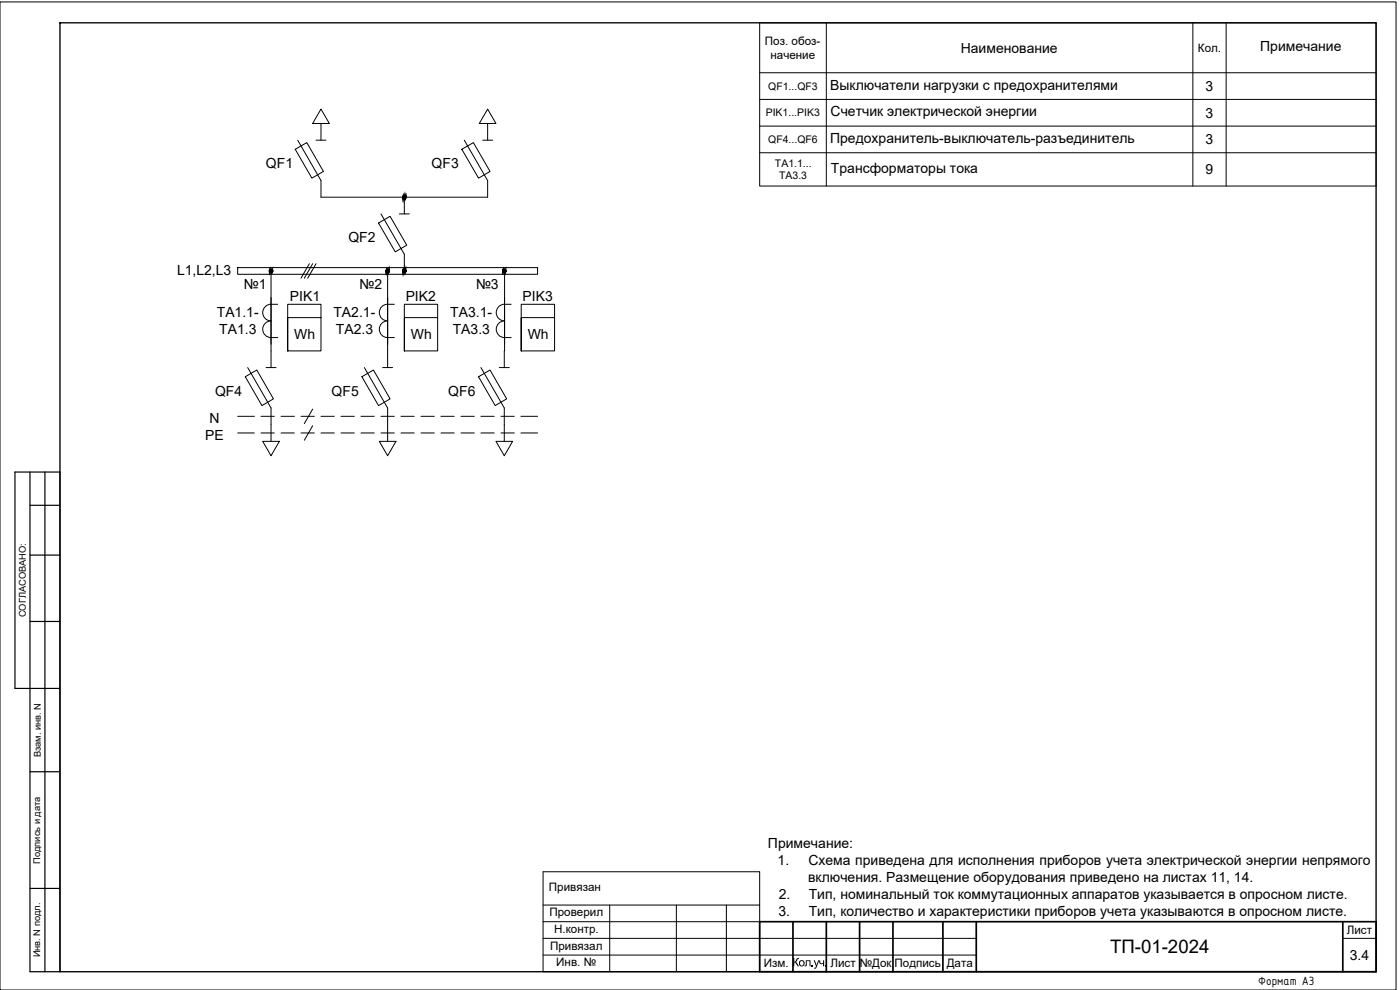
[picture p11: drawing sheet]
<svg xmlns="http://www.w3.org/2000/svg" width="420mm" height="297mm" viewBox="0 0 420 297" stroke-linecap="round" stroke-linejoin="round" font-family="sans-serif">
<defs><g id="words">
<text font-size="5.6" x="333.2" y="286">ТП-01-2024</text>
<g font-size="4.2">
<text x="288.4" y="15.8">Наименование</text>
<text x="378.2" y="15.4">Примечание</text>
<text x="249.2" y="26.9">Выключатели нагрузки с предохранителями</text>
<text x="361.8" y="27.3">3</text>
<text x="249.3" y="35">Счетчик электрической энергии</text>
<text x="361.8" y="35.3">3</text>
<text x="249.2" y="42.9">Предохранитель-выключатель-разъединитель</text>
<text x="361.8" y="43.3">3</text>
<text x="79.8" y="50.5">QF1</text>
<text x="129.5" y="50.5">QF3</text>
<text x="249.4" y="51.9">Трансформаторы тока</text>
<text x="361.8" y="52.3">9</text>
<text x="104.6" y="72.6">QF2</text>
<text x="53.1" y="82.5">L1,L2,L3</text>
<text x="73.2" y="86.8">№1</text>
<text x="107.9" y="86.8">№2</text>
<text x="142.9" y="86.8">№3</text>
<text x="65.1" y="95.3">ТА1.1-</text>
<text x="87" y="90.5">PIK1</text>
<text x="100.1" y="95.3">ТА2.1-</text>
<text x="121.8" y="90.5">PIK2</text>
<text x="135.1" y="95.3">ТА3.1-</text>
<text x="156.8" y="90.4">PIK3</text>
<text x="65.8" y="100.3">ТА1.3</text>
<text x="88.3" y="101.8">Wh</text>
<text x="100.8" y="100.3">ТА2.3</text>
<text x="123.3" y="101.8">Wh</text>
<text x="135.9" y="100.3">ТА3.3</text>
<text x="158.4" y="101.8">Wh</text>
<text x="64.5" y="118.7">QF4</text>
<text x="99.5" y="118.7">QF5</text>
<text x="134.5" y="118.7">QF6</text>
<text x="61.5" y="131.9">PE</text>
<text x="62.9" y="126.9">N</text>
<text x="230.5" y="254.5">Примечание:</text>
<text x="233.4" y="259.5">1.</text>
<text x="242.6" y="259.5">Схема приведена для исполнения приборов учета электрической энергии непрямого</text>
<text x="233.7" y="269.6">2.</text>
<text x="242.5" y="264.6">включения. Размещение оборудования приведено на листах 11, 14.</text>
<text x="242.7" y="269.6">Тип, номинальный ток коммутационных аппаратов указывается в опросном листе.</text>
<text x="233.6" y="274.7">3.</text>
<text x="242.7" y="274.7">Тип, количество и характеристики приборов учета указываются в опросном листе.</text>
<text x="405.1" y="288">3.4</text>
</g>
<text font-size="3.9" x="377.6" y="295.5">Формат А3</text>
<g font-size="3.5">
<text x="229.6" y="13.5">Поз. обоз-</text>
<text x="231.2" y="17.7">начение</text>
<text x="359.5" y="15.6">Кол.</text>
<text x="164.7" y="267.4">Привязан</text>
<text x="164.9" y="275">Проверил</text>
<text x="166.3" y="280">Н.контр.</text>
<text x="404.2" y="280.3">Лист</text>
<text x="165.1" y="285">Привязал</text>
<text x="166.9" y="289.8">Инв. №</text>
<text x="229.3" y="290.3">Изм.</text>
<text x="237.8" y="289.9">Кол .уч.</text>
<text x="249.2" y="290.3">Лист</text>
<text x="258" y="290">№Док</text>
<text x="268.5" y="290.1">Подпись</text>
<text x="284.1" y="290">Дата</text>
</g>
<g font-size="3.1">
<text x="230.6" y="26.9">QF1...QF3</text>
<text x="229.8" y="35">PIK1...PIK3</text>
<text x="230.6" y="42.9">QF4...QF6</text>
<text x="232.6" y="50.1">ТА1.1...</text>
<text x="233.8" y="53.8">ТА3.3</text>
</g>
<g font-size="2.8">
<text x="7.7" y="185.2" transform="rotate(-90 7.7 185.2)">СОГЛАСОВАНО:</text>
<text x="12.2" y="227.2" transform="rotate(-90 12.2 227.2)">Взам. инв. N</text>
<text x="12" y="259.2" transform="rotate(-90 12 259.2)">Подпись и дата</text>
<text x="12" y="287.3" transform="rotate(-90 12 287.3)">Инв. N подл.</text>
</g>
</g></defs>
<g fill="#000" stroke="#000" stroke-width=".3">
<path d="M120.9 59.2v.2zM121.8 59v.2zM80.9 81.3v.2zM81.8 81.1v.2zM115.9 81.3v.2zM116.8 81.1v.2zM120.9 81.3v.2zM121.8 81.1v.2zM150.9 81.3v.2zM151.8 81.1v.2z"/>
<path d="M120.9 59l-.1 .2zM120.9 59l-.1 .2z"/>
<path d="M120.9 59.2v.2zM120.9 59.2v.2z"/>
<path d="M120.9 58.9v.3zM120.9 58.9v.3z"/>
<path d="M120.9 59.2v.3zM120.9 59.2v.2z"/>
<path d="M120.9 58.9v.3zM120.9 58.9v.3z"/>
<path d="M121 59.2v.4zM120.9 59.2v.3z"/>
<path d="M121 58.8l-.1 .4zM121 58.8l-.1 .4z"/>
<path d="M121.1 59.2v.4zM121 59.2v.4z"/>
<path d="M121.1 58.7l-.1 .5zM121 58.8v.4z"/>
<path d="M121.2 59.2v.5zM121.1 59.2v.4z"/>
<path d="M121.2 58.7l-.1 .5zM121.1 58.7v.5z"/>
<path d="M121.2 59.2v.5zM121.2 59.2v.5z"/>
<path d="M121.2 58.7v.5zM121.2 58.7v.5z"/>
<path d="M121.3 59.2l-.1 .5zM121.2 59.2v.5z"/>
<path d="M121.3 58.7l-.1 .5zM121.2 58.7v.5z"/>
<path d="M121.4 59.2l-.1 .5zM121.3 59.2v.5z"/>
<path d="M121.4 58.7l-.1 .5zM121.3 58.7v.5z"/>
<path d="M121.5 59.2l-.1 .5zM121.4 59.2v.5z"/>
<path d="M121.5 58.7l-.1 .5zM121.4 58.7v.5z"/>
<path d="M121.6 59.2l-.1 .5zM121.5 59.2v.5z"/>
<path d="M121.6 58.7l-.1 .5zM121.5 58.7v.5z"/>
<path d="M121.7 59.2l-.1 .4zM121.6 59.2v.4z"/>
<path d="M121.7 58.8l-.1 .4zM121.6 58.7v.5z"/>
<path d="M121.7 59.2v.4zM121.7 59.2v.4z"/>
<path d="M121.7 58.9v.3zM121.7 58.8v.4z"/>
<path d="M121.8 59.2l-.1 .3zM121.7 59.2v.3z"/>
<path d="M121.8 58.9l-.1 .3zM121.7 58.9v.3z"/>
<path d="M121.8 59.2v.2zM121.8 59.2v.2z"/>
<path d="M121.8 59v.2zM121.8 58.9v.3z"/>
<path d="M121.8 59.2v.2zM121.8 59.2v.2z"/>
<path d="M80.9 81.1v.2zM80.9 81.1v.2z"/>
<path d="M80.9 81.3v.2zM80.9 81.3v.2z"/>
<path d="M80.9 81.1v.2zM80.9 81.1v.2z"/>
<path d="M81 81.3v.3zM80.9 81.3v.2z"/>
<path d="M81 81l-.1 .3zM81 81l-.1 .3z"/>
<path d="M81 81.3v.4zM81 81.3v.3z"/>
<path d="M81 80.9v.4zM81 81v.3z"/>
<path d="M81.1 81.3v.4zM81 81.3v.4z"/>
<path d="M81.1 80.9l-.1 .4zM81 80.9v.4z"/>
<path d="M81.2 81.3v.5zM81.1 81.3v.4z"/>
<path d="M81.2 80.8l-.1 .5zM81.1 80.9v.4z"/>
<path d="M81.3 81.3v.5zM81.2 81.3v.5z"/>
<path d="M81.3 80.8l-.1 .5zM81.2 80.8v.5z"/>
<path d="M81.3 81.3v.5zM81.3 81.3v.5z"/>
<path d="M81.3 80.8v.5zM81.3 80.8v.5z"/>
<path d="M81.4 81.3l-.1 .5zM81.3 81.3v.5z"/>
<path d="M81.4 80.8l-.1 .5zM81.3 80.8v.5z"/>
<path d="M81.5 81.3l-.1 .5zM81.4 81.3v.5z"/>
<path d="M81.5 80.8l-.1 .5zM81.4 80.8v.5z"/>
<path d="M81.6 81.3l-.1 .5zM81.5 81.3v.5z"/>
<path d="M81.6 80.9l-.1 .4zM81.5 80.8v.5z"/>
<path d="M81.7 81.3l-.1 .4zM81.6 81.3v.4z"/>
<path d="M81.7 80.9l-.1 .4zM81.6 80.9v.4z"/>
<path d="M81.7 81.3v.4zM81.7 81.3v.4z"/>
<path d="M81.7 81v.3zM81.7 80.9v.4z"/>
<path d="M81.8 81.3l-.1 .3zM81.7 81.3v.3z"/>
<path d="M81.8 81.1l-.1 .2zM81.7 81v.3z"/>
<path d="M81.8 81.3v.2zM81.8 81.3v.2z"/>
<path d="M81.8 81.1v.2zM81.8 81.1v.2z"/>
<path d="M81.8 81.3v.2zM81.8 81.3v.2z"/>
<path d="M115.9 81.1l-.1 .2zM115.9 81.1l-.1 .2z"/>
<path d="M115.9 81.3v.2zM115.9 81.3v.2z"/>
<path d="M115.9 81.1v.2zM115.9 81.1v.2z"/>
<path d="M116 81.3v.3zM115.9 81.3v.2z"/>
<path d="M116 81l-.1 .3zM116 81l-.1 .3z"/>
<path d="M116 81.3v.4zM116 81.3v.3z"/>
<path d="M116 80.9v.4zM116 81v.3z"/>
<path d="M116.1 81.3v.4zM116 81.3v.4z"/>
<path d="M116.1 80.9l-.1 .4zM116 80.9v.4z"/>
<path d="M116.2 81.3v.5zM116.1 81.3v.4z"/>
<path d="M116.2 80.8l-.1 .5zM116.1 80.9v.4z"/>
<path d="M116.2 81.3v.5zM116.2 81.3v.5z"/>
<path d="M116.2 80.8v.5zM116.2 80.8v.5z"/>
<path d="M116.3 81.3l-.1 .5zM116.2 81.3v.5z"/>
<path d="M116.3 80.8l-.1 .5zM116.2 80.8v.5z"/>
<path d="M116.4 81.3l-.1 .5zM116.3 81.3v.5z"/>
<path d="M116.4 80.8l-.1 .5zM116.3 80.8v.5z"/>
<path d="M116.5 81.3l-.1 .5zM116.4 81.3v.5z"/>
<path d="M116.5 80.8l-.1 .5zM116.4 80.8v.5z"/>
<path d="M116.6 81.3l-.1 .5zM116.5 81.3v.5z"/>
<path d="M116.6 80.9l-.1 .4zM116.5 80.8v.5z"/>
<path d="M116.7 81.3l-.1 .4zM116.6 81.3v.4z"/>
<path d="M116.7 80.9l-.1 .4zM116.6 80.9v.4z"/>
<path d="M116.7 81.3v.4zM116.7 81.3v.4z"/>
<path d="M116.7 81v.3zM116.7 80.9v.4z"/>
<path d="M116.8 81.3l-.1 .3zM116.7 81.3v.3z"/>
<path d="M116.8 81.1l-.1 .2zM116.7 81v.3z"/>
<path d="M116.8 81.3v.2zM116.8 81.3v.2z"/>
<path d="M116.8 81.1v.2zM116.8 81.1v.2z"/>
<path d="M116.8 81.3v.2zM116.8 81.3v.2z"/>
<path d="M120.9 81.1l-.1 .2zM120.9 81.1l-.1 .2z"/>
<path d="M120.9 81.3v.2zM120.9 81.3v.2z"/>
<path d="M120.9 81.1v.2zM120.9 81.1v.2z"/>
<path d="M120.9 81.3v.3zM120.9 81.3v.2z"/>
<path d="M120.9 81v.3zM120.9 81v.3z"/>
<path d="M121 81.3v.4zM120.9 81.3v.3z"/>
<path d="M121 80.9l-.1 .4zM120.9 81v.3z"/>
<path d="M121.1 81.3v.4zM121 81.3v.4z"/>
<path d="M121.1 80.9l-.1 .4zM121 80.9v.4z"/>
<path d="M121.2 81.3v.5zM121.1 81.3v.4z"/>
<path d="M121.2 80.8l-.1 .5zM121.1 80.9v.4z"/>
<path d="M121.2 81.3v.5zM121.2 81.3v.5z"/>
<path d="M121.2 80.8v.5zM121.2 80.8v.5z"/>
<path d="M121.3 81.3l-.1 .5zM121.2 81.3v.5z"/>
<path d="M121.3 80.8l-.1 .5zM121.2 80.8v.5z"/>
<path d="M121.4 81.3l-.1 .5zM121.3 81.3v.5z"/>
<path d="M121.4 80.8l-.1 .5zM121.3 80.8v.5z"/>
<path d="M121.5 81.3l-.1 .5zM121.4 81.3v.5z"/>
<path d="M121.5 80.8l-.1 .5zM121.4 80.8v.5z"/>
<path d="M121.6 81.3l-.1 .5zM121.5 81.3v.5z"/>
<path d="M121.6 80.9l-.1 .4zM121.5 80.8v.5z"/>
<path d="M121.7 81.3l-.1 .4zM121.6 81.3v.4z"/>
<path d="M121.7 80.9l-.1 .4zM121.6 80.9v.4z"/>
<path d="M121.7 81.3v.4zM121.7 81.3v.4z"/>
<path d="M121.7 81v.3zM121.7 80.9v.4z"/>
<path d="M121.8 81.3l-.1 .3zM121.7 81.3v.3z"/>
<path d="M121.8 81.1l-.1 .2zM121.7 81v.3z"/>
<path d="M121.8 81.3v.2zM121.8 81.3v.2z"/>
<path d="M121.8 81.1v.2zM121.8 81.1v.2z"/>
<path d="M121.8 81.3v.2zM121.8 81.3v.2z"/>
<path d="M150.9 81.1v.2zM150.9 81.1v.2z"/>
<path d="M150.9 81.3v.2zM150.9 81.3v.2z"/>
<path d="M150.9 81.1v.2zM150.9 81.1v.2z"/>
<path d="M151 81.3v.3zM150.9 81.3v.2z"/>
<path d="M151 81l-.1 .3zM151 81l-.1 .3z"/>
<path d="M151 81.3v.4zM151 81.3v.3z"/>
<path d="M151 80.9v.4zM151 80.9v.4z"/>
<path d="M151.1 81.3v.4zM151 81.3v.4z"/>
<path d="M151.1 80.9l-.1 .4zM151 80.9v.4z"/>
<path d="M151.2 81.3v.5zM151.1 81.3v.4z"/>
<path d="M151.2 80.8l-.1 .5zM151.1 80.9v.4z"/>
<path d="M151.3 81.3v.5zM151.2 81.3v.5z"/>
<path d="M151.3 80.8l-.1 .5zM151.2 80.8v.5z"/>
<path d="M151.3 81.3v.5zM151.3 81.3v.5z"/>
<path d="M151.3 80.8v.5zM151.3 80.8v.5z"/>
<path d="M151.4 81.3l-.1 .5zM151.3 81.3v.5z"/>
<path d="M151.4 80.8l-.1 .5zM151.3 80.8v.5z"/>
<path d="M151.5 81.3l-.1 .5zM151.4 81.3v.5z"/>
<path d="M151.5 80.8l-.1 .5zM151.4 80.8v.5z"/>
<path d="M151.6 81.3l-.1 .5zM151.5 81.3v.5z"/>
<path d="M151.6 80.9l-.1 .4zM151.5 80.8v.5z"/>
<path d="M151.7 81.3l-.1 .4zM151.6 81.3v.4z"/>
<path d="M151.7 80.9l-.1 .4zM151.6 80.9v.4z"/>
<path d="M151.7 81.3v.4zM151.7 81.3v.4z"/>
<path d="M151.7 81v.3zM151.7 80.9v.4z"/>
<path d="M151.8 81.3l-.1 .3zM151.7 81.3v.3z"/>
<path d="M151.8 81.1l-.1 .2zM151.7 81v.3z"/>
<path d="M151.8 81.3v.2zM151.8 81.3v.2z"/>
<path d="M151.8 81.1v.2zM151.8 81.1v.2z"/>
<path d="M151.8 81.3v.2zM151.8 81.3v.2z"/>
</g>
<g fill="none" stroke="#000" stroke-width=".3">
<path d="M163 261.6h65v30h-65zM163 271.6h65M163 276.5h65M183 271.6v20M203 271.6v20M218 271.6v20M163 281.5h65M163 286.6h65"/>
<circle cx="121.4" cy="59.2" r=".5"/>
<circle cx="81.4" cy="81.3" r=".5"/>
<circle cx="116.3" cy="81.3" r=".5"/>
<circle cx="121.4" cy="81.3" r=".5"/>
<circle cx="151.4" cy="81.3" r=".5"/>
</g>
<!-- layer: 0 -->
<g fill="none" stroke="#000" stroke-width=".3">
<path d="M0 .6h419v296.4h-419zM228 6.8h185v49h-185zM248 6.8v49M358 6.8v49M368 6.8v49M96.3 32.7l2.5 4.3h-5zM96.3 37v5.1M146.3 32.7l2.5 4.3h-5zM146.3 37v5.1M228 21.8h185M228 29.8h185M228 37.8h185"/>
<path d="M88.6 44.8l3.5-2 5 8.6-3.5 2.1zM89.3 42.1l7 12.1v5h50v-5l-7-12.1M94.8 42.1h3M121.3 59.2v5M138.6 44.8l3.5-2 5 8.6-3.5 2.1zM144.8 42.1h3M228 45.8h185M92.8 79.1l-2.5 4.4M93.8 79.1l-2.5 4.4M94.8 79.1l-2.4 4.4M113.6 66.9l3.5-2 5 8.7-3.5 2zM114.3 64.2l7 12.1v5"/>
<path d="M119.8 64.2h3M71.3 80.3h90v2h-90zM81.3 81.3v29M83.3 91.3a3.9 3.9 0 0 0-3.9 .9 2.49 2.49 0 0 0-.3 2.7 2.49 2.49 0 0 0 2.3 1.4 2.51 2.51 0 0 0-2.6 2.5 2.51 2.51 0 0 0 2.6 2.5h1.9M96.3 95.3v-4h-10v14v-10h10v10h-10M116.3 81.3v29M118.3 91.3a3.9 3.9 0 0 0-3.9 .9 2.49 2.49 0 0 0-.3 2.7 2.49 2.49 0 0 0 2.2 1.4 2.51 2.51 0 0 0-2.5 2.5 2.51 2.51 0 0 0 2.5 2.5h2M131.3 95.3v-4h-10v14v-10h10v10h-10M151.4 81.3v24M153.4 91.3a3.9 3.9 0 0 0-3.9 .9 2.49 2.49 0 0 0-.3 2.7 2.49 2.49 0 0 0 2.2 1.4 2.51 2.51 0 0 0-2.5 2.5 2.51 2.51 0 0 0 2.5 2.5h2M166.4 95.3v-4h-10v14v-10h10v10h-10M73.6 113l3.5-2 5 8.7-3.5 2z"/>
<path d="M74.3 110.3l7 12.1v10M79.8 110.3h3M108.6 113l3.5-2 5 8.7-3.5 2zM109.3 110.3l7 12.1v10M114.8 110.3h3M143.6 113l3.5-2 5 8.7-3.5 2zM144.3 110.3l7 12.1v10M149.8 110.3h3M151.3 105.3v5M71.3 124.9h5M71.3 129.9h5M78.3 124.9h4"/>
<path d="M78.3 129.9h4M78.8 132.4h5l-2.5 4.3zM84.3 124.9h4M84.3 129.9h4M90.3 124.9h4M90.3 129.9h4M93.8 122.8l-2.5 4.3M93.8 127.7l-2.5 4.4M96.3 124.9h4M96.3 129.9h4M102.3 124.9h4M102.3 129.9h4"/>
<path d="M108.3 124.9h4M108.3 129.9h4M113.8 132.4h5l-2.5 4.3zM114.3 124.9h4M114.3 129.9h4M120.3 124.9h4M120.3 129.9h4M126.3 124.9h4M126.3 129.9h4M132.3 124.9h4M132.3 129.9h4M138.3 124.9h4"/>
<path d="M138.3 129.9h4M144.3 124.9h4M144.3 129.9h4M148.8 132.4h5l-2.5 4.3zM150.3 124.9h4M150.3 129.9h4M156.3 124.9h5M156.3 129.9h5M228 281.5h65M228 286.6h65M403 281.5h10"/>
</g>
<path d="M228 276.5h185v15.1h-185zM238 276.5v15.1M248 276.5v15.1M258 276.5v15.1M268 276.5v15.1M283 276.5v15.1M293 276.5v15.1M403 276.5v15.1" fill="none" stroke="#000" stroke-width=".51"/>
<path d="M18 6.8h395v284.8h-395z" fill="none" stroke="#000" stroke-width=".4"/>
<path d="M9 141.6v150h9v-150h-13.5v65h13.5M9 151.6h9M13.5 141.6v150M9 166.5h9M9 186.5h9M9 231.5h9M9 266.6h9" fill="none" stroke="#000" stroke-width=".36"/>
<use href="#words"/>
</svg>
